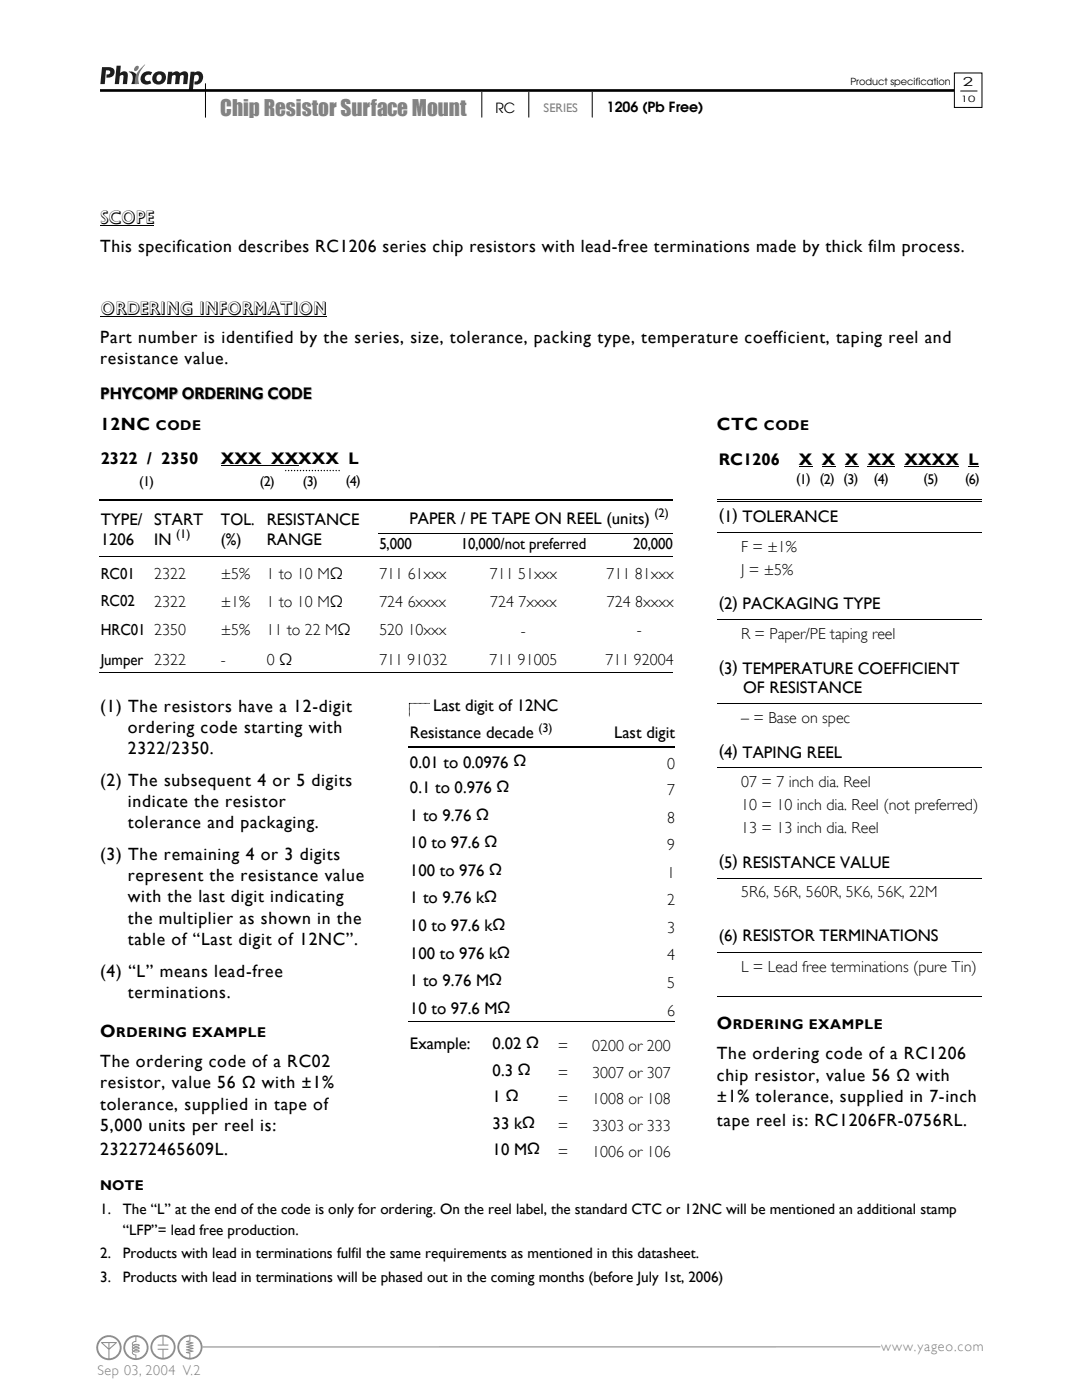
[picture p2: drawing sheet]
<svg xmlns="http://www.w3.org/2000/svg" width="216mm" height="279mm" viewBox="0 0 216 279" stroke-linecap="round" stroke-linejoin="round" font-family="sans-serif">
<defs><g id="words">
<text font-size="4.2" fill="#808080" x="44" y="23.1">Chip Resistor Surface Mount</text>
<g font-size="3.5">
<text x="20" y="44.7">SCOPE</text>
<text x="20" y="50.3">This specification describes RC1206 series chip resistors with lead-free terminations made by thick film process.</text>
<text x="20" y="62.8">ORDERING INFORMATION</text>
<text x="20" y="68.4">Part number is identified by the series, size, tolerance, packing type, temperature coefficient, taping reel and</text>
<text x="20" y="72.6">resistance value.</text>
<text x="20" y="85.9">12NC</text>
<text x="143" y="85.9">CTC</text>
<text x="20" y="142">(1) The resistors have a 12-digit</text>
<text x="25.5" y="146.2">ordering code starting with</text>
<text x="25.5" y="150.5">2322/2350.</text>
<text x="20" y="156.8">(2) The subsequent 4 or 5 digits</text>
<text x="25.5" y="161.1">indicate the resistor</text>
<text x="25.5" y="165.3">tolerance and packaging.</text>
<text x="20" y="171.6">(3) The remaining 4 or 3 digits</text>
<text x="25.5" y="175.9">represent the resistance value</text>
<text x="25.5" y="180.1">with the last digit indicating</text>
<text x="25.5" y="184.3">the multiplier as shown in the</text>
<text x="25.5" y="188.6">table of “Last digit of 12NC”.</text>
<text x="20" y="194.9">(4) “L” means lead-free</text>
<text x="25.5" y="199.2">terminations.</text>
<text x="20" y="207">O</text>
<text x="143" y="205.4">O</text>
<text x="20" y="213">The ordering code of a RC02</text>
<text x="143" y="211.4">The ordering code of a RC1206</text>
<text x="143" y="215.7">chip resistor, value 56 X with</text>
<text x="20" y="221.5">tolerance, supplied in tape of</text>
<text x="20" y="217.2">resistor, value 56 X with ±1%</text>
<text x="143" y="219.9">±1% tolerance, supplied in 7-inch</text>
<text x="20" y="225.7">5,000 units per reel is:</text>
<text x="143" y="224.7">tape reel is: RC1206FR-0756RL.</text>
<text x="20" y="230.5">232272465609L.</text>
</g>
<text font-size="3.3" fill="#c0c0c0" x="20.2" y="79.8">PHYCOMP ORDERING CODE</text>
<g font-size="3.3">
<text x="20.1" y="92.5">2322 / 2350</text>
<text x="44.1" y="92.5">XXX XXXXX L</text>
<text x="143.4" y="92.8">RC1206</text>
<text x="159.4" y="92.8">X X X XX XXXX L</text>
<text x="20.1" y="104.8">TYPE/ START</text>
<text x="44" y="104.8">TOL.</text>
<text x="53.2" y="104.8">RESISTANCE</text>
<text x="81.7" y="104.6">PAPER / PE TAPE ON REEL (units)</text>
<text x="143.4" y="103.8">(1) TOLERANCE</text>
<text x="20.1" y="108.7">1206</text>
<text x="30.8" y="108.7">IN</text>
<text x="44" y="108.7">(%)</text>
<text x="53.2" y="108.7">RANGE</text>
<text x="143.4" y="121.3">(2) PACKAGING TYPE</text>
<text x="143.4" y="134.1">(3) TEMPERATURE COEFFICIENT</text>
<text x="86.4" y="141.8">Last digit of 12NC</text>
<text x="148.3" y="138.4">OF RESISTANCE</text>
<text x="81.8" y="147.4">Resistance decade</text>
<text x="122.6" y="147.4">Last digit</text>
<text x="81.8" y="153.2">0.01 to 0.0976 X</text>
<text x="143.4" y="150.8">(4) TAPING REEL</text>
<text x="81.8" y="158.3">0.1 to 0.976 X</text>
<text x="81.8" y="163.8">1 to 9.76 X</text>
<text x="81.8" y="169.3">10 to 97.6 X</text>
<text x="143.4" y="172.8">(5) RESISTANCE VALUE</text>
<text x="81.8" y="174.8">100 to 976 X</text>
<text x="81.8" y="180.3">1 to 9.76 kX</text>
<text x="81.8" y="185.8">10 to 97.6 kX</text>
<text x="81.8" y="191.3">100 to 976 kX</text>
<text x="143.4" y="187.7">(6) RESISTOR TERMINATIONS</text>
<text x="81.8" y="196.8">1 to 9.76 MX</text>
<text x="81.8" y="202.3">10 to 97.6 MX</text>
<text x="81.8" y="209.4">Example:</text>
<text x="98.3" y="209.4">0.02 X</text>
<text x="98.3" y="214.7">0.3 X</text>
<text x="98.3" y="220">1 X</text>
<text x="98.3" y="225.3">33 kX</text>
<text x="98.3" y="230.6">10 MX</text>
</g>
<g font-size="3.2">
<text x="75.7" y="109.6">5,000</text>
<text x="91.9" y="109.6">10,000/not preferred</text>
<text x="126.3" y="109.6">20,000</text>
<text x="147.9" y="110.1">F = ±1%</text>
<text x="20.1" y="115.6">RC01</text>
<text x="30.8" y="115.6">2322</text>
<text x="44" y="115.6">±5%</text>
<text x="53.2" y="115.6">1 to 10 MΩ</text>
<text x="75.7" y="115.6">711 61xxx</text>
<text x="97.7" y="115.6">711 51xxx</text>
<text x="121" y="115.6">711 81xxx</text>
<text x="147.9" y="114.7">J = ±5%</text>
<text x="20.1" y="120.9">RC02</text>
<text x="30.8" y="121.2">2322</text>
<text x="44" y="121.2">±1%</text>
<text x="53.2" y="121.2">1 to 10 MΩ</text>
<text x="75.7" y="121.2">724 6xxxx</text>
<text x="97.8" y="121.2">724 7xxxx</text>
<text x="121.1" y="121.2">724 8xxxx</text>
<text x="20.1" y="126.8">HRC01 2350</text>
<text x="44" y="126.8">±5%</text>
<text x="53.2" y="126.8">11 to 22 MΩ</text>
<text x="75.7" y="126.8">520 10xxx</text>
<text x="103.9" y="126.8">-</text>
<text x="127.1" y="126.8">-</text>
<text x="147.9" y="127.5">R = Paper/PE taping reel</text>
<text x="20.1" y="132.7">Jumper 2322</text>
<text x="44" y="132.7">-</text>
<text x="53.2" y="132.7">0 Ω</text>
<text x="75.7" y="132.7">711 91032</text>
<text x="97.7" y="132.7">711 91005</text>
<text x="120.8" y="132.7">711 92004</text>
<text x="147.9" y="144.2">– = Base on spec</text>
<text x="133.1" y="153.5">0</text>
<text x="133.1" y="158.6">7</text>
<text x="147.9" y="157.1">07 = 7 inch dia. Reel</text>
<text x="147.9" y="161.6">10 = 10 inch dia. Reel (not preferred)</text>
<text x="133.1" y="164.1">8</text>
<text x="147.9" y="166.2">13 = 13 inch dia. Reel</text>
<text x="133.1" y="169.7">9</text>
<text x="133.1" y="175.2">1</text>
<text x="147.9" y="179.1">5R6, 56R, 560R, 5K6, 56K, 22M</text>
<text x="133.1" y="180.7">2</text>
<text x="133.1" y="186.2">3</text>
<text x="133.1" y="191.7">4</text>
<text x="133.1" y="197.2">5</text>
<text x="147.9" y="193.9">L = Lead free terminations (pure Tin)</text>
<text x="133.1" y="202.7">6</text>
<text x="111.3" y="209.8">=</text>
<text x="118.2" y="209.8">0200 or 200</text>
<text x="111.3" y="215.1">=</text>
<text x="118.2" y="215.1">3007 or 307</text>
<text x="111.3" y="220.4">=</text>
<text x="118.2" y="220.4">1008 or 108</text>
<text x="111.3" y="225.7">=</text>
<text x="118.2" y="225.7">3303 or 333</text>
<text x="111.3" y="230.9">=</text>
<text x="118.2" y="230.9">1006 or 106</text>
</g>
<g font-size="3">
<text x="20" y="242.3">1.</text>
<text x="24.5" y="242.3">The “L” at the end of the code is only for ordering. On the reel label, the standard CTC or 12NC will be mentioned an additional stamp</text>
<text x="20" y="251.1">2.</text>
<text x="24.5" y="251.1">Products with lead in terminations fulfil the same requirements as mentioned in this datasheet.</text>
<text x="24.5" y="246.4">“LFP”= lead free production.</text>
<text x="20" y="255.9">3.</text>
<text x="24.5" y="255.9">Products with lead in terminations will be phased out in the coming months (before July 1st, 2006)</text>
</g>
<g font-size="2.8">
<text x="98.8" y="22.5">RC</text>
<text x="121.1" y="22.4">1206 (Pb Free)</text>
<text x="31.1" y="85.9">CODE</text>
<text x="152.4" y="85.9">CODE</text>
<text x="27.8" y="97">(1)</text>
<text x="51.9" y="97">(2)</text>
<text x="60.4" y="97">(3)</text>
<text x="69" y="96.8">(4)</text>
<text x="158.9" y="96.5">(1) (2) (3)</text>
<text x="174.4" y="96.5">(4)</text>
<text x="184.3" y="96.5">(5)</text>
<text x="192.6" y="96.5">(6)</text>
<text x="23.2" y="207">RDERING EXAMPLE</text>
<text x="146.2" y="205.4">RDERING EXAMPLE</text>
<text x="20" y="237.4">NOTE</text>
</g>
<g font-size="2.8" fill="#7e7e7e">
<text x="175.9" y="269.6">www.yageo.com</text>
<text x="19.4" y="274.4">Sep 03, 2004 V.2</text>
</g>
<g font-size="2.5">
<text x="192.2" y="17.1">2</text>
<text x="35.1" y="107.3">(1)</text>
<text x="130.6" y="103.3">(2)</text>
<text x="107.4" y="146">(3)</text>
</g>
<text font-size="2.5" fill="#808080" x="108.5" y="22.3">SERIES</text>
<text font-size="1.9" x="169.7" y="17">Product specification</text>
<text font-size="1.8" x="191.7" y="20.4">10</text>
</g></defs>
<path d="M27 13.4l.4-.3 .2 .1a.66 .66 0 0 1-.1 .7 .66 .66 0 0 1-.7 .2l-.1-.2z" fill="#77787b"/>
<path d="M25.7 14.3a1.43 1.43 0 0 1 1.7 1.9l-.1 .6h-1.1a1.71 1.71 0 0 0-.5-2.5z" fill="#231f20"/>
<path d="M28.4 13.4l.6-.6-.1 .1a3.7 3.7 0 0 0-1.1 3.9h-.9a3.9 3.9 0 0 1 1.5-3.4z" fill="#77787b"/>
<g fill="#231f20">
<path d="M23.3 13.1h.8l-.1 1.5a.85 .85 0 0 1 1-.3 .85 .85 0 0 1 .5 .9l-.2 1.6h-.8l.1-1.7-.2-.1-.5 .2-.2 1.6h-.8z"/>
<path d="M28.4 14.8a1.6 1.6 0 0 1 2-.4l-.4 .6a.67 .67 0 0 0-1 .3 .67 .67 0 0 0 .6 .9l.3-.1 .3 .5a1.3 1.3 0 0 1-1.8 0 1.3 1.3 0 0 1 0-1.8z"/>
<path d="M33.6 14.3h.8v.3a.92 .92 0 0 1 1.5 0 .94 .94 0 0 1 1.2-.3 .94 .94 0 0 1 .4 1.3l-.1 1.2h-.9l.2-1.6a.41 .41 0 0 0-.8 0l-.1 1.6h-.9l.2-1.6a.41 .41 0 0 0-.8 0l-.1 1.6h-.9z"/>
<path d="M20.4 13.4h1.3a1.06 1.06 0 0 1 1.2 1.1 1.06 1.06 0 0 1-1.3 1h-.4l.1-.7a.46 .46 0 0 0 .6-.1 .46 .46 0 0 0-.1-.6l-.6-.1-.3 2.8h-.9z"/>
<path d="M38 14.3h.8v.2a1.09 1.09 0 0 1 1.4 0 1.09 1.09 0 0 1 .2 1.4 1.3 1.3 0 0 1-1.6 .9v-.6a.68 .68 0 0 0 .8-.4 .68 .68 0 0 0-.4-.9l-.4 .2-.3 2.9h-.8z"/>
<path d="M31.4 15.1a.55 .55 0 0 1 .8-.1 .55 .55 0 0 1 0 .8 .55 .55 0 0 1-.8 .4 .55 .55 0 0 1-.1-.9zM30.7 14.8a1.31 1.31 0 0 0 0 1.8 1.31 1.31 0 0 0 1.8 0 1.33 1.33 0 0 0 .4-1.9 1.33 1.33 0 0 0-1.9-.2z"/>
</g>
<path d="M20 18.1h173.8" fill="none" stroke="#000" stroke-width=".53"/>
<path d="M190.4 14.6h5.5v6.8h-5.5z" fill-rule="evenodd" fill="#fff" stroke="#000" stroke-width=".2"/>
<path d="M191.7 18.2h3.3" fill="none" stroke="#000" stroke-width=".2"/>
<path d="M175.6 268.8h-140" fill="none" stroke="#808080" stroke-width=".2"/>
<g fill="#fff">
<circle cx="32.5" cy="268.9" r="2.5"/>
<circle cx="37.9" cy="268.9" r="2.5"/>
<circle cx="27.1" cy="269" r="2.5"/>
<circle cx="21.7" cy="269" r="2.51"/>
</g>
<g fill="#888f95">
<path d="M24.6 269a2.5 2.5 0 0 0 5 0 2.5 2.5 0 0 0-5 0zM25.6 267.5l.9-.6 .5-.1v.8a.55 .55 0 0 0-.6 .2 .55 .55 0 0 0 0 .7l-.1 .3 .1 .9a.55 .55 0 0 0 0 .6 .55 .55 0 0 0 .6 .2v.6a2.11 2.11 0 0 1-1.9-1.4 2.11 2.11 0 0 1 .5-2.2zM27.2 266.8a2.12 2.12 0 0 1 2.1 2.1 2.12 2.12 0 0 1-2.1 2.2v-.7l-.6-.3-.1-.2a1.51 1.51 0 0 0 1.4-.2 1.5 1.5 0 0 0-1.4-.3v-.1a1.5 1.5 0 0 0 1.4-.2 1.5 1.5 0 0 0-1.4-.2v-.2a1.5 1.5 0 0 0 1.4-.2 1.5 1.5 0 0 0-1.4-.2l.1-.3 .6-.2zM26.8 269.6l.8 .1zM26.8 269.1h.8zM26.8 268.5h.8z"/>
<path d="M19.2 269a2.51 2.51 0 0 0 5 0 2.51 2.51 0 0 0-5 0zM20.5 268h1.1v1.1zM21.8 268h1.2l-1.2 1.1zM20.2 267.5a2.14 2.14 0 0 1 3.5 .6 2.14 2.14 0 0 1-1.9 3v-1.8l1.5-1.4h-3.1v.1l1.4 1.3v1.8a2.12 2.12 0 0 1-1.9-1.4 2.12 2.12 0 0 1 .5-2.2z"/>
<path d="M30 268.9a2.5 2.5 0 0 0 5 0 2.5 2.5 0 0 0-5 0zM31 267.4l.9-.6 .5-.1v1.6h-.9v.2h2.1v-.2h-1v-1.6a2.12 2.12 0 0 1 2.1 2.2 2.12 2.12 0 0 1-2.1 2.1v-1.6h1v-.2h-2.1v.2h.9v1.6a2.11 2.11 0 0 1-1.9-1.3 2.11 2.11 0 0 1 .5-2.3z"/>
<path d="M35.4 268.9a2.5 2.5 0 0 0 5 0 2.5 2.5 0 0 0-5 0zM36.3 267.4l.9-.6 .6-.1v.8l-.7 .2 .9 .3-.9 .3 .9 .3-.9 .2 1 .3-1 .3 .9 .3-.9 .2 .7 .3v.8a2.11 2.11 0 0 1-1.9-1.4 2.11 2.11 0 0 1 .4-2.2zM38 266.7a2.12 2.12 0 0 1 2 2.2 2.12 2.12 0 0 1-2 2.1v-.9l-.3-.2 .9-.2-.9-.3 .9-.3-.9-.3 .9-.2-.9-.3 .9-.3-.9-.3 .3-.1z"/>
</g>
<g fill="none" stroke="#000" stroke-width=".2">
<path d="M41 16.7v6.7M96.1 18.4v5M105.5 18.4v5M118.2 18.4v5M20 45.1h10.8M20 63.2h45.2M19.8 99.6h10.7M19.8 99.9h10.7M31 99.6h12.8M31 99.9h12.8M44 92.9h15.5M44.3 99.6h8.7"/>
<path d="M44.3 99.9h8.7M53.5 99.6h21.9M53.5 99.9h21.9M75.9 99.6h58.4M75.9 99.9h58.4M143.2 99.7h52.8M159.4 93.1h2.7M164 93.1h2.7M168.6 93.1h2.7M173.2 93.1h5.4M180.5 93.1h10.9M193.3 93.1h2"/>
<path d="M19.8 111.1h114.5M75.4 106.5h58.9M143.2 100.1h52.8M143.2 106.2h52.8M19.8 134.2h114.5M143.2 123.7h52.8M81.6 148.9h39.3M81.6 149.3h39.3M85.7 140.4h-4v2.5M121.4 148.9h13.3M121.4 149.3h13.3M143.2 140.4h52.8"/>
<path d="M143.2 153.2h52.8M143.2 175.2h52.8M143.2 190.1h52.8M143.2 198.9h52.8M81.6 203.9h53.1"/>
</g>
<g fill="#000">
<path d="M30.5 99.5h.5v.2h-.5zM30.5 99.9h.5v.1h-.5zM43.8 99.5h.5v.2h-.5zM43.8 99.9h.5v.1h-.5zM53 99.5h.5v.2h-.5zM53 99.9h.5v.1h-.5zM56.9 93.9l.1-.1 .1 .1-.1 .2zM57.5 93.8l.2 .1-.1 .2zM58.1 93.8l.2 .1-.1 .2zM58.7 93.8l.2 .1-.1 .2zM59.3 93.8l.2 .1-.1 .2zM59.9 93.8l.2 .1-.1 .2z"/>
<path d="M60.5 93.8l.2 .1-.1 .2zM61 93.8l.3 .1-.1 .2zM61.6 93.8l.3 .1-.1 .2zM62.2 93.8l.3 .1-.1 .2zM62.8 93.8l.3 .1-.2 .2zM63.4 93.8l.3 .1-.2 .2zM64 93.8l.3 .1-.2 .2zM64.6 93.8l.3 .1-.2 .2zM65.2 93.8l.2 .1-.1 .2zM65.8 93.8l.2 .1-.1 .2zM66.4 93.8l.2 .1-.1 .2zM67 93.8l.2 .1-.1 .2z"/>
<path d="M67.6 93.8l.2 .1-.1 .2zM75.4 99.5h.5v.2h-.5zM75.4 99.9h.5v.1h-.5zM120.9 148.8h.5v.2h-.5zM120.9 149.2h.5v.2h-.5z"/>
</g>
<use href="#words"/>
</svg>
